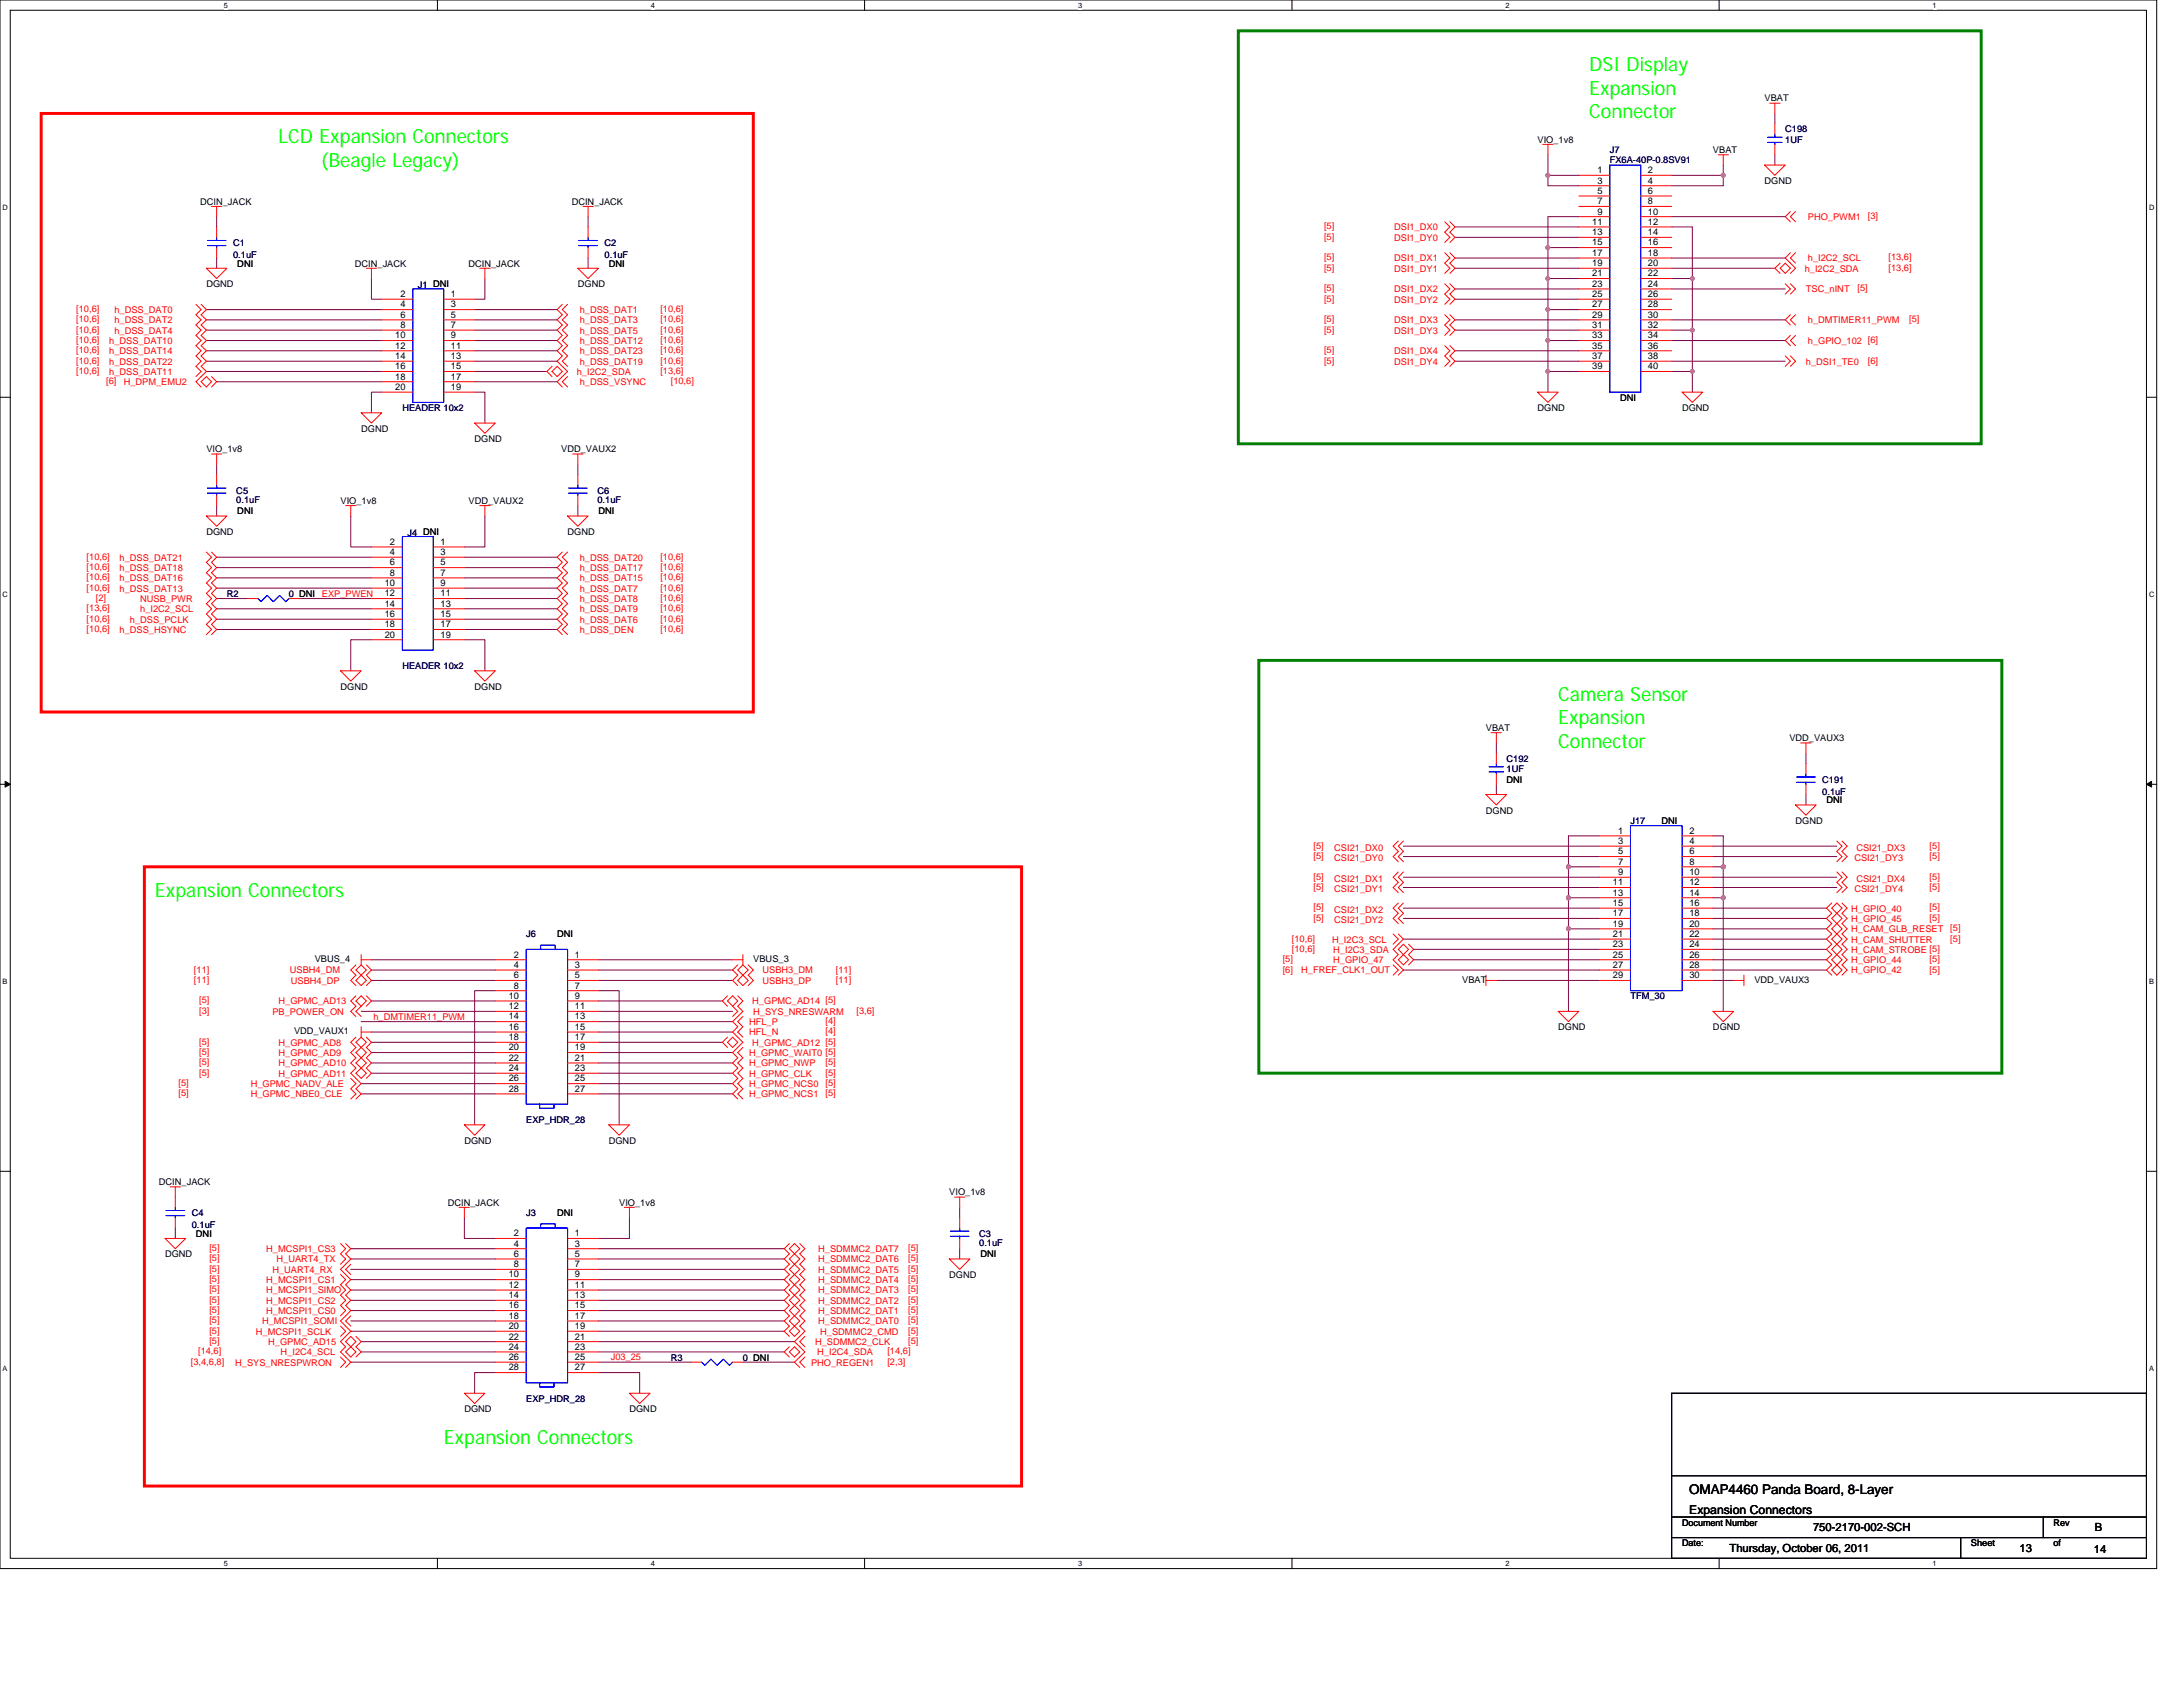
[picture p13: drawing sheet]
<svg xmlns="http://www.w3.org/2000/svg" width="279mm" height="216mm" viewBox="0 0 279 216" stroke-linecap="round" stroke-linejoin="round" font-family="sans-serif">
<defs><g id="words">
<g font-size="2.5" fill="#0f0">
<text x="203.4" y="9.1">DSI Display</text>
<text x="203.4" y="12.1">Expansion</text>
<text x="203.4" y="15.1">Connector</text>
<text x="35.6" y="18.3">LCD Expansion Connectors</text>
<text x="41.1" y="21.3">(Beagle Legacy)</text>
<text x="199.4" y="89.7">Camera Sensor</text>
<text x="199.4" y="92.7">Expansion</text>
<text x="199.4" y="95.7">Connector</text>
<text x="19.8" y="114.8">Expansion Connectors</text>
<text x="56.8" y="184.8">Expansion Connectors</text>
</g>
<text font-size="1.7" x="216.2" y="191.2">OMAP4460 Panda Board, 8-Layer</text>
<text font-size="1.6" x="216.2" y="193.7">Expansion Connectors</text>
<g font-size="1.4">
<text x="232.1" y="196">750-2170-002-SCH</text>
<text x="268.1" y="196">B</text>
<text x="221.4" y="198.6">Thursday, October 06, 2011</text>
<text x="258.5" y="198.6">13</text>
<text x="268" y="198.7">14</text>
</g>
<g font-size="1.2">
<text x="225.8" y="13">VBAT</text>
<text x="196.8" y="18.3">VIO_1v8</text>
<text x="204.4" y="22.2">1</text>
<text x="204.4" y="23.5">3</text>
<text x="210.9" y="22.2">2</text>
<text x="210.9" y="23.5">4</text>
<text x="219.2" y="19.6">VBAT</text>
<text x="225.8" y="23.5">DGND</text>
<text x="25.6" y="26.2">DCIN_JACK</text>
<text x="73.2" y="26.2">DCIN_JACK</text>
<text x="203.8" y="28.8">11</text>
<text x="204.4" y="24.8">5</text>
<text x="204.4" y="26.1">7</text>
<text x="204.4" y="27.5">9</text>
<text x="210.9" y="24.8">6</text>
<text x="210.9" y="26.1">8</text>
<text x="210.9" y="27.5">10</text>
<text x="210.9" y="28.8">12</text>
<text x="30.4" y="34.1">DNI</text>
<text x="45.4" y="34.1">DCIN_JACK</text>
<text x="60" y="34.1">DCIN_JACK</text>
<text x="77.9" y="34.1">DNI</text>
<text x="203.8" y="30.1">13</text>
<text x="203.8" y="31.4">15</text>
<text x="203.8" y="32.7">17</text>
<text x="203.8" y="34.1">19</text>
<text x="203.8" y="35.4">21</text>
<text x="210.9" y="30.1">14</text>
<text x="210.9" y="31.4">16</text>
<text x="210.9" y="32.7">18</text>
<text x="210.9" y="34.1">20</text>
<text x="210.9" y="35.4">22</text>
<text x="26.4" y="36.7">DGND</text>
<text x="51.2" y="38">2</text>
<text x="51.2" y="39.3">4</text>
<text x="51.2" y="40.7">6</text>
<text x="51.2" y="42">8</text>
<text x="57.7" y="38">1</text>
<text x="57.7" y="39.3">3</text>
<text x="57.7" y="40.7">5</text>
<text x="57.7" y="42">7</text>
<text x="74" y="36.7">DGND</text>
<text x="203.8" y="36.7">23</text>
<text x="203.8" y="38">25</text>
<text x="203.8" y="39.3">27</text>
<text x="203.8" y="40.7">29</text>
<text x="203.8" y="42">31</text>
<text x="210.9" y="36.7">24</text>
<text x="210.9" y="38">26</text>
<text x="210.9" y="39.3">28</text>
<text x="210.9" y="40.7">30</text>
<text x="210.9" y="42">32</text>
<text x="50.6" y="43.3">10</text>
<text x="50.6" y="44.6">12</text>
<text x="50.6" y="46">14</text>
<text x="50.6" y="47.3">16</text>
<text x="57.7" y="43.3">9</text>
<text x="57.7" y="44.6">11</text>
<text x="57.7" y="46">13</text>
<text x="57.7" y="47.3">15</text>
<text x="203.8" y="43.3">33</text>
<text x="203.8" y="44.6">35</text>
<text x="203.8" y="46">37</text>
<text x="203.8" y="47.3">39</text>
<text x="210.9" y="43.3">34</text>
<text x="210.9" y="44.6">36</text>
<text x="210.9" y="46">38</text>
<text x="210.9" y="47.3">40</text>
<text x="50.6" y="48.6">18</text>
<text x="50.6" y="49.9">20</text>
<text x="57.7" y="48.6">17</text>
<text x="57.7" y="49.9">19</text>
<text x="196.8" y="52.6">DGND</text>
<text x="207.3" y="51.3">DNI</text>
<text x="215.3" y="52.6">DGND</text>
<text x="26.4" y="57.9">VIO_1v8</text>
<text x="46.2" y="55.2">DGND</text>
<text x="60.7" y="56.6">DGND</text>
<text x="71.8" y="57.9">VDD_VAUX2</text>
<text x="30.4" y="65.8">DNI</text>
<text x="43.6" y="64.5">VIO_1v8</text>
<text x="60" y="64.5">VDD_VAUX2</text>
<text x="76.6" y="65.8">DNI</text>
<text x="26.4" y="68.5">DGND</text>
<text x="49.9" y="69.7">2</text>
<text x="49.9" y="71">4</text>
<text x="56.4" y="69.7">1</text>
<text x="56.4" y="71">3</text>
<text x="72.6" y="68.5">DGND</text>
<text x="49.3" y="75">10</text>
<text x="49.3" y="76.3">12</text>
<text x="49.3" y="77.6">14</text>
<text x="49.9" y="72.4">6</text>
<text x="49.9" y="73.7">8</text>
<text x="56.4" y="72.4">5</text>
<text x="56.4" y="73.7">7</text>
<text x="56.4" y="75">9</text>
<text x="56.4" y="76.3">11</text>
<text x="56.4" y="77.6">13</text>
<text x="49.3" y="79">16</text>
<text x="49.3" y="80.3">18</text>
<text x="49.3" y="81.6">20</text>
<text x="56.4" y="79">15</text>
<text x="56.4" y="80.3">17</text>
<text x="56.4" y="81.6">19</text>
<text x="43.6" y="88.3">DGND</text>
<text x="60.7" y="88.3">DGND</text>
<text x="190.2" y="93.6">VBAT</text>
<text x="229" y="94.9">VDD_VAUX3</text>
<text x="192.8" y="100.2">DNI</text>
<text x="190.2" y="104.1">DGND</text>
<text x="207.1" y="106.7">1</text>
<text x="212.6" y="105.4">DNI</text>
<text x="216.2" y="106.7">2</text>
<text x="229.8" y="105.4">DGND</text>
<text x="233.8" y="102.8">DNI</text>
<text x="206.4" y="113.3">11</text>
<text x="207.1" y="108">3</text>
<text x="207.1" y="109.3">5</text>
<text x="207.1" y="110.7">7</text>
<text x="207.1" y="112">9</text>
<text x="216.2" y="108">4</text>
<text x="216.2" y="109.3">6</text>
<text x="216.2" y="110.7">8</text>
<text x="216.2" y="112">10</text>
<text x="216.2" y="113.3">12</text>
<text x="71.3" y="120">DNI</text>
<text x="206.4" y="114.6">13</text>
<text x="206.4" y="116">15</text>
<text x="206.4" y="117.3">17</text>
<text x="206.4" y="118.6">19</text>
<text x="206.4" y="119.9">21</text>
<text x="216.2" y="114.6">14</text>
<text x="216.2" y="116">16</text>
<text x="216.2" y="117.3">18</text>
<text x="216.2" y="118.6">20</text>
<text x="216.2" y="119.9">22</text>
<text x="40.3" y="123.1">VBUS_4</text>
<text x="65.8" y="122.6">2</text>
<text x="65.8" y="123.9">4</text>
<text x="65.8" y="125.2">6</text>
<text x="73.6" y="122.6">1</text>
<text x="73.6" y="123.9">3</text>
<text x="73.6" y="125.2">5</text>
<text x="96.4" y="123.1">VBUS_3</text>
<text x="187.2" y="125.8">VBAT</text>
<text x="206.4" y="121.2">23</text>
<text x="206.4" y="122.6">25</text>
<text x="206.4" y="123.9">27</text>
<text x="206.4" y="125.2">29</text>
<text x="216.2" y="121.2">24</text>
<text x="216.2" y="122.6">26</text>
<text x="216.2" y="123.9">28</text>
<text x="216.2" y="125.2">30</text>
<text x="224.5" y="125.8">VDD_VAUX3</text>
<text x="65.1" y="127.8">10</text>
<text x="65.1" y="129.2">12</text>
<text x="65.1" y="130.5">14</text>
<text x="65.1" y="131.8">16</text>
<text x="65.8" y="126.5">8</text>
<text x="73.6" y="126.5">7</text>
<text x="73.6" y="127.8">9</text>
<text x="73.6" y="129.2">11</text>
<text x="73.6" y="130.5">13</text>
<text x="73.6" y="131.8">15</text>
<text x="199.4" y="131.8">DGND</text>
<text x="219.2" y="131.8">DGND</text>
<text x="37.6" y="132.4">VDD_VAUX1</text>
<text x="65.1" y="133.1">18</text>
<text x="65.1" y="134.4">20</text>
<text x="65.1" y="135.8">22</text>
<text x="65.1" y="137.1">24</text>
<text x="73.6" y="133.1">17</text>
<text x="73.6" y="134.4">19</text>
<text x="73.6" y="135.8">21</text>
<text x="73.6" y="137.1">23</text>
<text x="65.1" y="138.4">26</text>
<text x="65.1" y="139.7">28</text>
<text x="73.6" y="138.4">25</text>
<text x="73.6" y="139.7">27</text>
<text x="59.4" y="146.4">DGND</text>
<text x="77.9" y="146.4">DGND</text>
<text x="20.3" y="151.7">DCIN_JACK</text>
<text x="57.3" y="154.3">DCIN_JACK</text>
<text x="71.3" y="155.6">DNI</text>
<text x="79.2" y="154.3">VIO_1v8</text>
<text x="121.5" y="153">VIO_1v8</text>
<text x="21.1" y="160.9">DGND</text>
<text x="25.1" y="158.3">DNI</text>
<text x="65.8" y="158.2">2</text>
<text x="65.8" y="159.5">4</text>
<text x="65.8" y="160.8">6</text>
<text x="73.6" y="158.2">1</text>
<text x="73.6" y="159.5">3</text>
<text x="73.6" y="160.8">5</text>
<text x="125.5" y="160.9">DNI</text>
<text x="65.1" y="163.5">10</text>
<text x="65.1" y="164.8">12</text>
<text x="65.1" y="166.1">14</text>
<text x="65.1" y="167.4">16</text>
<text x="65.8" y="162.2">8</text>
<text x="73.6" y="162.2">7</text>
<text x="73.6" y="163.5">9</text>
<text x="73.6" y="164.8">11</text>
<text x="73.6" y="166.1">13</text>
<text x="73.6" y="167.4">15</text>
<text x="121.5" y="163.6">DGND</text>
<text x="65.1" y="168.8">18</text>
<text x="65.1" y="170.1">20</text>
<text x="65.1" y="171.4">22</text>
<text x="65.1" y="172.7">24</text>
<text x="73.6" y="168.8">17</text>
<text x="73.6" y="170.1">19</text>
<text x="73.6" y="171.4">21</text>
<text x="73.6" y="172.7">23</text>
<text x="65.1" y="174.1">26</text>
<text x="65.1" y="175.4">28</text>
<text x="73.6" y="174.1">25</text>
<text x="73.6" y="175.4">27</text>
<text x="59.4" y="180.7">DGND</text>
<text x="80.6" y="180.7">DGND</text>
<text x="215.3" y="197.9">Date:</text>
<text x="215.3" y="195.2">Document Number</text>
<text x="252.3" y="197.9">Sheet</text>
<text x="262.8" y="195.2">Rev</text>
<text x="262.8" y="197.9">of</text>
</g>
<g font-size="1.2" fill="#000080">
<text x="228.5" y="16.9">C198</text>
<text x="206" y="19.6">J7</text>
<text x="206" y="20.9">FX6A-40P-0.8SV91</text>
<text x="228.5" y="18.3">1UF</text>
<text x="29.8" y="31.5">C1</text>
<text x="29.8" y="33.1">0.1uF</text>
<text x="77.4" y="31.5">C2</text>
<text x="77.4" y="33.1">0.1uF</text>
<text x="53.5" y="36.9">J1 DNI</text>
<text x="51.5" y="52.6">HEADER 10x2</text>
<text x="30.2" y="63.2">C5</text>
<text x="30.2" y="64.4">0.1uF</text>
<text x="76.5" y="63.2">C6</text>
<text x="76.5" y="64.4">0.1uF</text>
<text x="52.2" y="68.6">J4 DNI</text>
<text x="29" y="76.4">R2</text>
<text x="37" y="76.4">0 DNI</text>
<text x="51.5" y="85.6">HEADER 10x2</text>
<text x="192.8" y="97.5">C192</text>
<text x="192.8" y="98.8">1UF</text>
<text x="233.2" y="100.2">C191</text>
<text x="233.2" y="101.7">0.1uF</text>
<text x="208.7" y="105.4">J17</text>
<text x="67.4" y="120">J6</text>
<text x="208.7" y="127.9">TFM_30</text>
<text x="67.4" y="143.7">EXP_HDR_28</text>
<text x="24.6" y="155.6">C4</text>
<text x="67.4" y="155.6">J3</text>
<text x="24.6" y="157.2">0.1uF</text>
<text x="125.3" y="158.3">C3</text>
<text x="125.3" y="159.4">0.1uF</text>
<text x="67.4" y="179.4">EXP_HDR_28</text>
<text x="85.9" y="174.1">R3</text>
<text x="95.1" y="174.1">0 DNI</text>
</g>
<g font-size="1.2" fill="#f00">
<text x="169.5" y="29.4">[5]</text>
<text x="178.4" y="29.5">DSI1_DX0</text>
<text x="231.4" y="28.2">PHO_PWM1</text>
<text x="239.1" y="28">[3]</text>
<text x="169.5" y="33.3">[5]</text>
<text x="169.5" y="34.6">[5]</text>
<text x="169.5" y="30.7">[5]</text>
<text x="178.4" y="33.4">DSI1_DX1</text>
<text x="178.4" y="34.8">DSI1_DY1</text>
<text x="178.4" y="30.8">DSI1_DY0</text>
<text x="231" y="34.8">h_I2C2_SDA</text>
<text x="231.4" y="33.4">h_I2C2_SCL</text>
<text x="241.7" y="33.3">[13,6]</text>
<text x="241.7" y="34.6">[13,6]</text>
<text x="9.8" y="39.9">[10,6]</text>
<text x="9.8" y="41.3">[10,6]</text>
<text x="14.6" y="40">h_DSS_DAT0</text>
<text x="14.6" y="41.4">h_DSS_DAT2</text>
<text x="74.2" y="41.4">h_DSS_DAT3</text>
<text x="74.2" y="40">h_DSS_DAT1</text>
<text x="84.5" y="41.3">[10,6]</text>
<text x="84.5" y="39.9">[10,6]</text>
<text x="169.5" y="41.3">[5]</text>
<text x="169.5" y="37.3">[5]</text>
<text x="169.5" y="38.6">[5]</text>
<text x="178.4" y="41.4">DSI1_DX3</text>
<text x="178.4" y="37.4">DSI1_DX2</text>
<text x="178.4" y="38.7">DSI1_DY2</text>
<text x="231.1" y="37.4">TSC_nINT</text>
<text x="231.4" y="41.4">h_DMTIMER11_PWM</text>
<text x="237.7" y="37.3">[5]</text>
<text x="244.3" y="41.3">[5]</text>
<text x="9.8" y="42.6">[10,6]</text>
<text x="9.8" y="45.2">[10,6]</text>
<text x="9.8" y="46.5">[10,6]</text>
<text x="9.8" y="47.9">[10,6]</text>
<text x="9.8" y="43.9">[10,6]</text>
<text x="14" y="45.3">h_DSS_DAT14</text>
<text x="14" y="46.7">h_DSS_DAT22</text>
<text x="14" y="48">h_DSS_DAT11</text>
<text x="14" y="44">h_DSS_DAT10</text>
<text x="14.6" y="42.7">h_DSS_DAT4</text>
<text x="73.8" y="48">h_I2C2_SDA</text>
<text x="74.2" y="42.7">h_DSS_DAT5</text>
<text x="74.2" y="44">h_DSS_DAT12</text>
<text x="74.2" y="46.7">h_DSS_DAT19</text>
<text x="74.2" y="45.3">h_DSS_DAT23</text>
<text x="84.5" y="42.6">[10,6]</text>
<text x="84.5" y="43.9">[10,6]</text>
<text x="84.5" y="46.5">[10,6]</text>
<text x="84.5" y="45.2">[10,6]</text>
<text x="84.5" y="47.9">[13,6]</text>
<text x="169.5" y="42.6">[5]</text>
<text x="169.5" y="45.2">[5]</text>
<text x="169.5" y="46.5">[5]</text>
<text x="178.4" y="42.7">DSI1_DY3</text>
<text x="178.4" y="45.3">DSI1_DX4</text>
<text x="178.4" y="46.7">DSI1_DY4</text>
<text x="231.1" y="46.7">h_DSI1_TE0</text>
<text x="231.4" y="44">h_GPIO_102 [6]</text>
<text x="239.1" y="46.5">[6]</text>
<text x="13.6" y="49.2">[6]</text>
<text x="15.8" y="49.3">H_DPM_EMU2</text>
<text x="74.2" y="49.3">h_DSS_VSYNC</text>
<text x="85.9" y="49.2">[10,6]</text>
<text x="11.1" y="71.6">[10,6]</text>
<text x="15.3" y="71.8">h_DSS_DAT21</text>
<text x="74.2" y="71.8">h_DSS_DAT20</text>
<text x="84.5" y="71.6">[10,6]</text>
<text x="11.1" y="74.3">[10,6]</text>
<text x="11.1" y="72.9">[10,6]</text>
<text x="11.1" y="75.6">[10,6]</text>
<text x="12.3" y="76.9">[2]</text>
<text x="15.3" y="74.4">h_DSS_DAT16</text>
<text x="15.3" y="73.1">h_DSS_DAT18</text>
<text x="15.3" y="75.7">h_DSS_DAT13</text>
<text x="17.9" y="77">NUSB_PWR</text>
<text x="41.2" y="76.3">EXP_PWEN</text>
<text x="74.2" y="75.7">h_DSS_DAT7</text>
<text x="74.2" y="77">h_DSS_DAT8</text>
<text x="74.2" y="74.4">h_DSS_DAT15</text>
<text x="74.2" y="73.1">h_DSS_DAT17</text>
<text x="84.5" y="75.6">[10,6]</text>
<text x="84.5" y="76.9">[10,6]</text>
<text x="84.5" y="74.3">[10,6]</text>
<text x="84.5" y="72.9">[10,6]</text>
<text x="11.1" y="80.9">[10,6]</text>
<text x="11.1" y="79.5">[10,6]</text>
<text x="11.1" y="78.2">[13,6]</text>
<text x="15.3" y="81">h_DSS_HSYNC</text>
<text x="16.6" y="79.7">h_DSS_PCLK</text>
<text x="17.9" y="78.4">h_I2C2_SCL</text>
<text x="74.2" y="78.4">h_DSS_DAT9</text>
<text x="74.2" y="81">h_DSS_DEN</text>
<text x="74.2" y="79.7">h_DSS_DAT6</text>
<text x="84.5" y="78.2">[10,6]</text>
<text x="84.5" y="80.9">[10,6]</text>
<text x="84.5" y="79.5">[10,6]</text>
<text x="168.1" y="108.6">[5]</text>
<text x="168.1" y="109.9">[5]</text>
<text x="168.1" y="112.6">[5]</text>
<text x="168.1" y="113.9">[5]</text>
<text x="170.8" y="108.9">CSI21_DX0</text>
<text x="170.8" y="110.2">CSI21_DY0</text>
<text x="170.8" y="112.8">CSI21_DX1</text>
<text x="237.3" y="110.2">CSI21_DY3</text>
<text x="237.6" y="112.8">CSI21_DX4</text>
<text x="237.6" y="108.9">CSI21_DX3</text>
<text x="247" y="112.6">[5]</text>
<text x="247" y="108.6">[5]</text>
<text x="247" y="113.9">[5]</text>
<text x="247" y="109.9">[5]</text>
<text x="168.1" y="116.5">[5]</text>
<text x="168.1" y="117.9">[5]</text>
<text x="170.8" y="114.2">CSI21_DY1</text>
<text x="170.8" y="116.8">CSI21_DX2</text>
<text x="170.8" y="118.1">CSI21_DY2</text>
<text x="236.9" y="116.7">H_GPIO_40</text>
<text x="236.9" y="118">H_GPIO_45</text>
<text x="236.9" y="119.3">H_CAM_GLB_RESET</text>
<text x="237.3" y="114.2">CSI21_DY4</text>
<text x="247" y="116.5">[5]</text>
<text x="247" y="117.9">[5]</text>
<text x="249.6" y="119.2">[5]</text>
<text x="24.8" y="125.8">[11]</text>
<text x="24.8" y="124.5">[11]</text>
<text x="37.1" y="124.6">USBH4_DM</text>
<text x="37.2" y="125.9">USBH4_DP</text>
<text x="97.6" y="125.9">USBH3_DP</text>
<text x="97.6" y="124.6">USBH3_DM</text>
<text x="107" y="125.8">[11]</text>
<text x="107" y="124.5">[11]</text>
<text x="164.2" y="123.1">[5]</text>
<text x="164.2" y="124.5">[6]</text>
<text x="165.4" y="120.5">[10,6]</text>
<text x="165.4" y="121.8">[10,6]</text>
<text x="166.5" y="124.6">H_FREF_CLK1_OUT</text>
<text x="170.5" y="120.6">H_I2C3_SCL</text>
<text x="170.6" y="121.9">H_I2C3_SDA</text>
<text x="170.6" y="123.3">H_GPIO_47</text>
<text x="236.9" y="120.6">H_CAM_SHUTTER</text>
<text x="236.9" y="121.9">H_CAM_STROBE [5]</text>
<text x="236.9" y="124.6">H_GPIO_42</text>
<text x="236.9" y="123.3">H_GPIO_44</text>
<text x="247" y="124.5">[5]</text>
<text x="247" y="123.1">[5]</text>
<text x="249.6" y="120.5">[5]</text>
<text x="25.5" y="129.7">[3]</text>
<text x="25.5" y="128.4">[5]</text>
<text x="34.9" y="129.9">PB_POWER_ON</text>
<text x="35.6" y="128.5">H_GPMC_AD13</text>
<text x="47.8" y="130.5">h_DMTIMER11_PWM</text>
<text x="95.9" y="131.2">HFL_P</text>
<text x="96.3" y="128.5">H_GPMC_AD14 [5]</text>
<text x="96.4" y="129.9">H_SYS_NRESWARM</text>
<text x="105.7" y="131.1">[4]</text>
<text x="109.6" y="129.7">[3,6]</text>
<text x="25.5" y="137.7">[5]</text>
<text x="25.5" y="133.7">[5]</text>
<text x="25.5" y="135">[5]</text>
<text x="25.5" y="136.3">[5]</text>
<text x="35.6" y="137.8">H_GPMC_AD11</text>
<text x="35.6" y="133.8">H_GPMC_AD8</text>
<text x="35.6" y="135.1">H_GPMC_AD9</text>
<text x="35.6" y="136.5">H_GPMC_AD10</text>
<text x="95.9" y="132.5">HFL_N</text>
<text x="95.9" y="135.1">H_GPMC_WAIT0 [5]</text>
<text x="95.9" y="136.5">H_GPMC_NWP</text>
<text x="95.9" y="137.8">H_GPMC_CLK</text>
<text x="96.3" y="133.8">H_GPMC_AD12 [5]</text>
<text x="105.7" y="132.4">[4]</text>
<text x="105.7" y="136.3">[5]</text>
<text x="105.7" y="137.7">[5]</text>
<text x="22.8" y="139">[5]</text>
<text x="22.8" y="140.3">[5]</text>
<text x="32.1" y="139.1">H_GPMC_NADV_ALE</text>
<text x="32.1" y="140.4">H_GPMC_NBE0_CLE</text>
<text x="95.9" y="139.1">H_GPMC_NCS0</text>
<text x="95.9" y="140.4">H_GPMC_NCS1</text>
<text x="105.7" y="139">[5]</text>
<text x="105.7" y="140.3">[5]</text>
<text x="26.8" y="160.1">[5]</text>
<text x="26.8" y="161.4">[5]</text>
<text x="34.1" y="160.3">H_MCSPI1_CS3</text>
<text x="35.4" y="161.6">H_UART4_TX</text>
<text x="104.7" y="160.3">H_SDMMC2_DAT7</text>
<text x="104.7" y="161.6">H_SDMMC2_DAT6</text>
<text x="116.2" y="160.1">[5]</text>
<text x="116.2" y="161.4">[5]</text>
<text x="26.8" y="164.1">[5]</text>
<text x="26.8" y="165.4">[5]</text>
<text x="26.8" y="166.7">[5]</text>
<text x="26.8" y="162.8">[5]</text>
<text x="34.1" y="164.2">H_MCSPI1_CS1</text>
<text x="34.1" y="165.5">H_MCSPI1_SIMO</text>
<text x="34.1" y="166.9">H_MCSPI1_CS2</text>
<text x="34.9" y="162.9">H_UART4_RX</text>
<text x="104.7" y="164.2">H_SDMMC2_DAT4</text>
<text x="104.7" y="162.9">H_SDMMC2_DAT5</text>
<text x="104.7" y="166.9">H_SDMMC2_DAT2</text>
<text x="104.7" y="165.5">H_SDMMC2_DAT3</text>
<text x="116.2" y="164.1">[5]</text>
<text x="116.2" y="162.8">[5]</text>
<text x="116.2" y="166.7">[5]</text>
<text x="116.2" y="165.4">[5]</text>
<text x="25.4" y="173.3">[14,6]</text>
<text x="26.8" y="168">[5]</text>
<text x="26.8" y="170.7">[5]</text>
<text x="26.8" y="169.4">[5]</text>
<text x="26.8" y="172">[5]</text>
<text x="32.7" y="170.8">H_MCSPI1_SCLK</text>
<text x="33.5" y="169.5">H_MCSPI1_SOMI</text>
<text x="34.1" y="168.2">H_MCSPI1_CS0</text>
<text x="34.3" y="172.1">H_GPMC_AD15</text>
<text x="35.9" y="173.5">H_I2C4_SCL</text>
<text x="104.3" y="172.1">H_SDMMC2_CLK</text>
<text x="104.6" y="173.5">H_I2C4_SDA</text>
<text x="104.7" y="169.5">H_SDMMC2_DAT0</text>
<text x="104.7" y="168.2">H_SDMMC2_DAT1</text>
<text x="105" y="170.8">H_SDMMC2_CMD</text>
<text x="113.6" y="173.3">[14,6]</text>
<text x="116.2" y="170.7">[5]</text>
<text x="116.2" y="169.4">[5]</text>
<text x="116.2" y="168">[5]</text>
<text x="116.2" y="172">[5]</text>
<text x="24.4" y="174.6">[3,4,6,8]</text>
<text x="30.1" y="174.8">H_SYS_NRESPWRON</text>
<text x="78.2" y="174.1">J03_25</text>
<text x="103.8" y="174.8">PHO_REGEN1</text>
<text x="113.6" y="174.6">[2,3]</text>
</g>
<g font-size=".9">
<text x="28.6" y="1">5</text>
<text x="83.3" y="1">4</text>
<text x="138" y="1">3</text>
<text x="192.7" y="1">2</text>
<text x="247.4" y="1">1</text>
<text x=".3" y="26.9">D</text>
<text x="275.1" y="26.9">D</text>
<text x=".3" y="76.5">C</text>
<text x="275.1" y="76.5">C</text>
<text x=".3" y="126">B</text>
<text x="275.1" y="126">B</text>
<text x=".3" y="175.5">A</text>
<text x="275.1" y="175.5">A</text>
<text x="28.6" y="200.4">5</text>
<text x="83.3" y="200.4">4</text>
<text x="138" y="200.4">3</text>
<text x="192.7" y="200.4">2</text>
<text x="247.4" y="200.4">1</text>
</g>
</g></defs>
<path d="M0 0h276v200.7h-276zM1.3 1.3h273.4v198.1h-273.4z" fill="none" stroke="#000" stroke-width=".13"/>
<g fill="#fff">
<path d="M28.6 .1h.5v1.1h-.5z"/>
<path d="M28.6 199.6h.5v1h-.5z"/>
</g>
<path d="M56 0v1.3M56 199.4v1.3" fill="none" stroke="#000" stroke-width=".13"/>
<g fill="#fff">
<path d="M83.3 .1h.5v1.1h-.5z"/>
<path d="M83.3 199.6h.5v1h-.5z"/>
</g>
<path d="M110.7 0v1.3M110.7 199.4v1.3" fill="none" stroke="#000" stroke-width=".13"/>
<g fill="#fff">
<path d="M138 .1h.5v1.1h-.5z"/>
<path d="M138 199.6h.5v1h-.5z"/>
</g>
<path d="M165.4 0v1.3M165.4 199.4v1.3" fill="none" stroke="#000" stroke-width=".13"/>
<g fill="#fff">
<path d="M192.7 .1h.5v1.1h-.5z"/>
<path d="M192.7 199.6h.5v1h-.5z"/>
</g>
<path d="M220 0v1.3M220 199.4v1.3" fill="none" stroke="#000" stroke-width=".13"/>
<g fill="#fff">
<path d="M247.4 .1h.5v1.1h-.5z"/>
<path d="M247.4 199.6h.5v1h-.5z"/>
<path d="M.3 26.1h.7v1h-.7z"/>
<path d="M275.1 26.1h.6v1h-.6z"/>
<path d="M.3 75.6h.7v1.1h-.7z"/>
<path d="M275.1 75.6h.6v1.1h-.6z"/>
</g>
<path d="M0 50.8h1.3M274.7 50.8h1.3" fill="none" stroke="#000" stroke-width=".13"/>
<g fill="#fff">
<path d="M.3 125.1h.7v1.1h-.7z"/>
<path d="M275.1 125.1h.6v1.1h-.6z"/>
</g>
<path d="M0 100.4h1.3M274.7 100.4h1.3" fill="none" stroke="#000" stroke-width=".13"/>
<path d="M.7 100l.6 .4-.6 .3zM274.7 100.4l.7-.4v.7z" fill="#000" stroke="#000" stroke-width=".13"/>
<g fill="#fff">
<path d="M.3 174.7h.7v1h-.7z"/>
<path d="M275.1 174.7h.6v1h-.6z"/>
</g>
<path d="M0 149.9h1.3M274.7 149.9h1.3M214 178.3h60.7v21.1h-60.7zM214 188.9h60.7M214 194.1h60.7M214 196.8h60.7M251 196.8v2.6M261.5 194.1v2.7" fill="none" stroke="#000" stroke-width=".13"/>
<path d="M5.3 14.5h91.1v76.6h-91.1zM18.5 110.9h112.2v79.3h-112.2z" fill="none" stroke="#f00" stroke-width=".38"/>
<path d="M158.5 4h95.1v52.8h-95.1zM161.1 84.5h95.1v52.9h-95.1z" fill="none" stroke="#008000" stroke-width=".38"/>
<g fill="none" stroke="#800040" stroke-width=".13">
<path d="M198.1 19.8v2.6M227.2 19.8v1.3M227.2 14.5v1.3M26.4 39.6h22.5M27.7 27.7v1.3M27.7 33v1.3M47.5 35.6v2.7h1.4M60.7 39.6h10.6M62.1 35.6v2.7h-1.4M75.3 27.7v1.3M75.3 33v1.3M186.2 37h15.9"/>
<path d="M186.2 38.3h15.9M186.2 33h15.9M186.2 34.3h15.9M186.2 29h15.9M186.2 30.4h15.9M198.1 22.4h4M198.1 22.4v1.4h4M198.1 39.6v4h4M198.1 31.7v3.9h4M198.1 35.6v4h4M202.1 27.7h-4v4h4M214 29h2.6v6.6"/>
<path d="M214 35.6h2.6M214 34.3h13.2M214 33h14.5M214 37h14.5M214 27.7h14.5M214 22.4h6.6M216.6 35.6v6.6M220.6 22.4v1.4h-6.6M220.6 21.1v1.3M26.4 43.6h22.5M26.4 47.5h22.5M26.4 44.9h22.5"/>
<path d="M26.4 40.9h22.5M26.4 46.2h22.5M26.4 42.2h22.5M27.7 59.4v1.3M27.7 48.9h21.2M48.9 50.2h-1.4v2.6M60.7 50.2h1.4v3.9M60.7 43.6h10.6M60.7 46.2h10.6M60.7 44.9h10.6M60.7 40.9h10.6M60.7 42.2h10.6"/>
<path d="M60.7 48.9h10.6M60.7 47.5h9.3M74 59.4v1.3M186.2 40.9h15.9M186.2 42.2h15.9M186.2 44.9h15.9M186.2 46.2h15.9M198.1 47.5v2.7M198.1 43.6v3.9h4M214 42.2h2.6M214 47.5h2.6M214 46.2h14.5"/>
<path d="M214 40.9h14.5M214 43.6h14.5M216.6 47.5v2.7M216.6 42.2v5.3M27.7 64.7v1.3M27.7 76.6h4M27.7 75.3h19.8M27.7 74h19.8M27.7 72.6h19.8M27.7 71.3h19.8M27.7 79.2h19.8M27.7 77.9h19.8"/>
<path d="M38.3 76.6h9.2M44.9 66v4h2.6M59.4 74h11.9M59.4 72.6h11.9M59.4 71.3h11.9M59.4 79.2h11.9M59.4 75.3h11.9M59.4 76.6h11.9M59.4 77.9h11.9M62.1 66v4h-2.7M74 64.7v1.3M27.7 80.6h19.8"/>
<path d="M47.5 81.9h-2.6v4M59.4 81.9h2.7v4M59.4 80.6h11.9M191.5 95.1v1.3M231.1 96.4v1.3M179.6 108.3h25.1M179.6 112.3h25.1M179.6 116.2h25.1M179.6 109.6h25.1M179.6 113.6h25.1M179.6 117.5h25.1M191.5 100.4v1.3"/>
<path d="M200.7 114.9h4M200.7 114.9v4M200.7 110.9v4M200.7 118.9v10.5M200.7 118.9h4M200.7 110.9h4M204.7 107h-4v3.9M219.2 108.3h15.9M219.2 112.3h15.9M219.2 109.6h15.9M219.2 113.6h15.9M219.2 114.9h1.4"/>
<path d="M219.2 110.9h1.4M219.2 107h1.4v3.9M219.2 118.9h14.6M219.2 116.2h14.6M219.2 117.5h14.6M220.6 114.9v14.5M220.6 110.9v4M231.1 101.7v1.3M46.2 129.4h17.2M46.2 130.7h17.2M46.2 138.7h17.2M46.2 140h17.2"/>
<path d="M47.5 122.8h15.9M47.5 124.1h15.9M47.5 125.5h15.9M47.5 132.1h15.9M47.5 128.1h15.9M47.5 136h15.9M47.5 137.4h15.9M47.5 133.4h15.9M47.5 134.7h15.9M63.4 126.8h-2.7v17.2M76.6 122.8h17.2M76.6 132.1h17.2"/>
<path d="M76.6 130.7h17.2M76.6 124.1h17.2M76.6 125.5h17.2M76.6 126.8h2.6v17.2M76.6 133.4h15.9M76.6 128.1h15.9M76.6 129.4h17.2M76.6 137.4h17.2M76.6 138.7h17.2M76.6 140h17.2M76.6 136h17.2M76.6 134.7h17.2"/>
<path d="M179.6 124.1h25.1M179.6 120.2h25.1M180.9 122.8h23.8M180.9 121.5h23.8M191.5 125.5h13.2M219.2 125.5h2.7M219.2 120.2h14.6M219.2 121.5h14.6M219.2 124.1h14.6M219.2 122.8h14.6M22.4 157.2v1.3M44.9 159.8h18.5"/>
<path d="M59.4 155.9v2.6h4M76.6 159.8h23.8M80.6 155.9v2.6h-4M122.8 154.5v1.4M122.8 159.8v1.3M44.9 167.7h18.5M44.9 163.8h18.5M44.9 166.4h18.5M44.9 170.4h18.5M44.9 165.1h18.5M44.9 169.1h18.5M44.9 174.3h18.5"/>
<path d="M44.9 162.5h18.5M44.9 161.1h18.5M46.2 171.7h17.2M46.2 173h17.2M63.4 175.7h-2.7v2.6M76.6 175.7h5.3v2.6M76.6 174.3h11.9M76.6 173h23.8M76.6 171.7h25.1M76.6 170.4h23.8M76.6 169.1h23.8M76.6 167.7h23.8"/>
<path d="M76.6 166.4h23.8M76.6 165.1h23.8M76.6 163.8h23.8M76.6 162.5h23.8M76.6 161.1h23.8M95.1 174.3h6.6"/>
</g>
<g fill="#f0f" stroke="#f0f" stroke-width=".13">
<path d="M197.9 47.4l.2-.1 .2 .1 .1 .1-.1 .2-.2 .1-.2-.1-.1-.2z" fill-rule="evenodd"/>
<path d="M216.4 47.4l.2-.1 .2 .1 .1 .1-.1 .2-.2 .1-.2-.1-.1-.2z" fill-rule="evenodd"/>
<path d="M197.9 47.4l.2-.1 .2 .1 .1 .1-.1 .2-.2 .1-.2-.1-.1-.2z" fill-rule="evenodd"/>
<path d="M216.4 47.4l.2-.1 .2 .1 .1 .1-.1 .2-.2 .1-.2-.1-.1-.2z" fill-rule="evenodd"/>
<circle cx="200.7" cy="114.9" r=".25"/>
<circle cx="200.7" cy="118.8" r=".25"/>
<circle cx="200.7" cy="110.9" r=".25"/>
<circle cx="220.6" cy="114.9" r=".25"/>
<circle cx="220.6" cy="110.9" r=".25"/>
<circle cx="198.1" cy="43.6" r=".25"/>
<circle cx="198.1" cy="39.6" r=".25"/>
<circle cx="198.1" cy="31.7" r=".25"/>
<circle cx="198.1" cy="35.6" r=".25"/>
<circle cx="220.6" cy="22.4" r=".25"/>
<circle cx="216.6" cy="35.6" r=".25"/>
<circle cx="216.6" cy="42.2" r=".25"/>
<circle cx="198.1" cy="22.4" r=".25"/>
</g>
<g fill="none" stroke="#f00" stroke-width=".13">
<path d="M197.4 18.5h1.4M198.1 18.5v1.3M219.9 19.8h1.3M220.6 19.8v1.3M226.5 13.2h1.3M227.2 13.2v1.3M227.2 15.8v1.4M227.2 18.5v1.3M25.1 38.9l.6 .7-.6 .7 .6 .6-.6 .7 .6 .6-.6 .7 .6 .7-.6 .6 .6 .7-.6 .7 .6 .6-.6 .7 .6 .6-.6 .7M25.7 38.9l.7 .7-.7 .7 .7 .6-.7 .7 .7 .6-.7 .7 .7 .7-.7 .6 .7 .7-.7 .7 .7 .6-.7 .7 .7 .6-1.3 1.4 .6 .6M26.4 34.3h2.6l-1.3 1.3zM27.1 26.4h1.3"/>
<path d="M27.7 26.4v1.3M27.7 31.7v1.3M27.7 29v1.4M46.9 34.3h1.3M47.5 34.3v1.3M48.9 38.3h3.9M48.9 39.6h3.9M56.8 38.3h3.9M56.8 39.6h3.9M61.4 34.3h1.3M62.1 34.3v1.3M72 38.9l-.7 .7 .7 .7-.7 .6 .7 .7-.7 .6 .7 .7-.7 .7 .7 .6-.7 .7 .7 .7-.7 .6 1.3 1.3-1.3 1.4 .7 .6"/>
<path d="M72.6 38.9l-.6 .7 .6 .7-.6 .6 .6 .7-.6 .6 .6 .7-.6 .7 .6 .6-.6 .7 .6 .7-.6 .6 .6 .7M74 34.3h2.6l-1.3 1.3zM74.6 26.4h1.3M75.3 26.4v1.3M75.3 31.7v1.3M75.3 29v1.4M184.9 36.3l.7 .7-.7 .6 .7 .7-.7 .6M184.9 32.3l.7 .7-.7 .7 .7 .6-.7 .7M184.9 28.4l.7 .6-.7 .7 .7 .7-.7 .6M185.6 36.3l.6 .7-.6 .6 .6 .7-.6 .6M185.6 32.3l.6 .7-.6 .7 .6 .6-.6 .7M185.6 28.4l.6 .6-.6 .7 .6 .7-.6 .6"/>
<path d="M202.1 22.4h3.9M202.1 23.8h3.9M202.1 25.1h3.9M202.1 26.4h3.9M202.1 27.7h3.9M202.1 29h3.9M202.1 30.4h3.9M202.1 31.7h3.9M202.1 33h3.9M202.1 34.3h3.9M202.1 35.6h3.9M202.1 37h3.9"/>
<path d="M202.1 38.3h3.9M202.1 39.6h3.9M210 22.4h4M210 23.8h4M210 25.1h4M210 26.4h4M210 27.7h4M210 29h4M210 30.4h4M210 31.7h4M210 33h4M210 34.3h4"/>
<path d="M210 35.6h4M210 37h4M210 38.3h4M210 39.6h4M225.8 21.1h2.7l-1.3 1.3zM227.8 34.3l.7-.6 .7 .6-.7 .7zM227.8 33.7l-.6 .6 .6 .7M228.5 36.3l.7 .7-.7 .6M229.2 36.3l.6 .7-.6 .6M229.2 32.3l-.7 .7 1.3 1.3-.6 .7M229.2 27.1l-.7 .6 .7 .7M229.8 32.3l-.6 .7 .6 .7"/>
<path d="M229.8 27.1l-.6 .6 .6 .7M25.7 48.9l.7-.7 .7 .7-.7 .6zM27.1 58.1h1.3M27.1 48.2l.6 .7-.6 .6M27.7 58.1v1.3M46.2 52.8h2.7l-1.4 1.3zM48.9 40.9h3.9M48.9 42.2h3.9M48.9 43.6h3.9M48.9 44.9h3.9M48.9 46.2h3.9M48.9 47.5h3.9"/>
<path d="M48.9 48.9h3.9M48.9 50.2h3.9M56.8 40.9h3.9M56.8 42.2h3.9M56.8 43.6h3.9M56.8 44.9h3.9M56.8 46.2h3.9M56.8 47.5h3.9M56.8 48.9h3.9M56.8 50.2h3.9M60.7 54.1h2.7l-1.3 1.4zM70.7 46.9l-.7 .6 .7 .7"/>
<path d="M70.7 47.5l.6-.6 .7 .6-.7 .7zM72.6 48.2l-.6 .7 .6 .6M73.3 58.1h1.3M74 58.1v1.3M184.9 40.3l.7 .6-.7 .7 .7 .6-.7 .7M184.9 44.2l.7 .7-.7 .7 .7 .6-.7 .7M185.6 40.3l.6 .6-.6 .7 .6 .6-.6 .7M185.6 44.2l.6 .7-.6 .7 .6 .6-.6 .7M196.8 50.2h2.6l-1.3 1.3zM202.1 40.9h3.9M202.1 42.2h3.9M202.1 43.6h3.9"/>
<path d="M202.1 44.9h3.9M202.1 46.2h3.9M202.1 47.5h3.9M210 40.9h4M210 42.2h4M210 43.6h4M210 44.9h4M210 46.2h4M210 47.5h4M215.3 50.2h2.6l-1.3 1.3zM228.5 45.6l.7 .6-.7 .7M229.2 45.6l.6 .6-.6 .7"/>
<path d="M229.2 40.3l-.7 .6 .7 .7M229.2 42.9l-.7 .7 .7 .6M229.8 40.3l-.6 .6 .6 .7M229.8 42.9l-.6 .7 .6 .6M26.4 66h2.6l-1.3 1.4zM26.4 70.7l.7 .6-.7 .7 .7 .6-.7 .7 .7 .7-.7 .6 .7 .7-.7 .6 .7 .7-.7 .7 .7 .6-.7 .7 .7 .6-.7 .7 .7 .7-.7 .6M27.1 70.7l.6 .6-.6 .7 .6 .6-.6 .7 .6 .7-.6 .6 .6 .7-.6 .6 .6 .7-.6 .7 .6 .6-.6 .7 .6 .6-.6 .7 .6 .7-.6 .6M27.7 63.4v1.3M27.7 60.7v1.4M31.7 76.6h1.3M37 76.6h1.3M44.2 64.7h1.4"/>
<path d="M44.9 64.7v1.3M47.5 70h4M47.5 71.3h4M47.5 72.6h4M47.5 74h4M47.5 75.3h4M47.5 76.6h4M47.5 77.9h4M47.5 79.2h4M55.5 70h3.9M55.5 71.3h3.9M55.5 72.6h3.9"/>
<path d="M55.5 74h3.9M55.5 75.3h3.9M55.5 76.6h3.9M55.5 77.9h3.9M55.5 79.2h3.9M61.4 64.7h1.3M62.1 64.7v1.3M72 70.7l-.7 .6 .7 .7-.7 .6 .7 .7-.7 .7 .7 .6-.7 .7 .7 .6-.7 .7 .7 .7-.7 .6 .7 .7-.7 .6 .7 .7-.7 .7 .7 .6M72.6 66h2.7l-1.3 1.4zM72.6 70.7l-.6 .6 .6 .7-.6 .6 .6 .7-.6 .7 .6 .6-.6 .7 .6 .6-.6 .7 .6 .7-.6 .6 .6 .7-.6 .6 .6 .7-.6 .7 .6 .6M74 63.4v1.3M74 60.7v1.4"/>
<path d="M43.6 85.9h2.6l-1.3 1.3zM47.5 80.6h4M47.5 81.9h4M55.5 80.6h3.9M55.5 81.9h3.9M60.7 85.9h2.7l-1.3 1.3zM190.8 93.8h1.4M191.5 93.8v1.3M191.5 96.4v1.3M191.5 99.1v1.3M230.5 95.1h1.3M231.1 95.1v1.3"/>
<path d="M231.1 97.7v1.4M178.3 119.5l.7 .7-.7 .6M179 107.6l-.7 .7 .7 .7-.7 .6 .7 .7M179 111.6l-.7 .7 .7 .6-.7 .7 .7 .6M179 115.6l-.7 .6 .7 .7-.7 .6 .7 .7M179 119.5l.6 .7-1.3 1.3 .7 .7-.7 .6 1.3 1.3-.6 .7M179.6 107.6l-.6 .7 .6 .7-.6 .6 .6 .7M179.6 111.6l-.6 .7 .6 .6-.6 .7 .6 .6M179.6 115.6l-.6 .6 .6 .7-.6 .6 .6 .7M190.2 101.7h2.6l-1.3 1.3zM204.7 107h4M204.7 108.3h4"/>
<path d="M204.7 109.6h4M204.7 110.9h4M204.7 112.3h4M204.7 113.6h4M204.7 114.9h4M204.7 116.2h4M204.7 117.5h4M204.7 118.9h4M215.3 107h3.9M215.3 108.3h3.9M215.3 109.6h3.9M215.3 110.9h3.9"/>
<path d="M215.3 112.3h3.9M215.3 113.6h3.9M215.3 114.9h3.9M215.3 116.2h3.9M215.3 117.5h3.9M215.3 118.9h3.9M229.8 103h2.7l-1.4 1.3zM231.1 100.4v1.3M234.4 116.2l.7-.6 .7 .6-.7 .7zM234.4 115.6l-.6 .6 .6 .7-.6 .6 .6 .7-.6 .7 .6 .6-.6 .7 .6 .6-.6 .7 .6 .7-.6 .6 .6 .7-.6 .6 .6 .7M235.1 116.9l-.7 .6 .7 .7M235.1 118.2l-.7 .7 .7 .6"/>
<path d="M235.1 119.5l-.7 .7 .7 .6M235.1 111.6l.7 .7-.7 .6 .7 .7-.7 .6M235.1 107.6l.7 .7-.7 .7 .7 .6-.7 .7M235.1 116.9l.7 .6-.7 .7M235.1 118.2l.7 .7-.7 .6M235.1 119.5l.7 .7-.7 .6M235.8 111.6l.6 .7-.6 .6 .6 .7-.6 .6M235.8 107.6l.6 .7-.6 .7 .6 .6-.6 .7M235.8 115.6l.6 .6-.6 .7 .6 .6-.6 .7 .6 .7-.6 .6 .6 .7-.6 .6 .6 .7-.6 .7 .6 .6-.6 .7 .6 .6-.6 .7M44.9 138l.7 .7-.7 .6 .7 .7-.7 .7M45.6 123.5l-.7 .6 .7 .7-.7 .7 .7 .6M45.6 132.7l-.7 .7 .7 .6-.7 .7 .7 .7-.7 .6 .7 .7-.7 .7 1.3 1.3-.6 .6 .6 .7-.6 .7"/>
<path d="M45.6 127.4l-.7 .7 .7 .7-.7 .6 .7 .7M45.6 137.4l.6-.7 .7 .7-.7 .6zM45.6 128.1l.6-.7 .7 .7-.7 .7zM46.2 122.8h1.3M46.2 122.2v1.3M46.2 132.1h1.3M46.2 131.4v1.3M46.2 124.8l.7 .7-.7 .6-.6-.6zM46.2 123.5l.7 .6-.7 .7M46.2 132.7l.7 .7-.7 .6M46.2 134l.7 .7-.7 .7M46.2 135.4l.7 .6-.7 .7"/>
<path d="M46.2 123.5l-.6 .6 .6 .7M46.2 128.8l-.6 .6 .6 .7M46.2 132.7l-.6 .7 .6 .6M46.2 134l-.6 .7 .6 .7M46.2 135.4l-.6 .6 .6 .7M46.9 123.5l.6 .6-.6 .7 .6 .7-.6 .6M46.9 132.7l.6 .7-.6 .6 .6 .7-.6 .7 .6 .6-.6 .7 .6 .7-.6 .6M46.9 127.4l.6 .7-.6 .7M63.4 122.8h4M63.4 124.1h4M63.4 125.5h4M63.4 126.8h4"/>
<path d="M63.4 128.1h4M63.4 129.4h4M63.4 130.7h4M63.4 132.1h4M63.4 133.4h4M63.4 134.7h4M63.4 136h4M63.4 137.4h4M63.4 138.7h4M63.4 140h4M72.6 122.8h4M72.6 124.1h4"/>
<path d="M72.6 125.5h4M72.6 126.8h4M72.6 128.1h4M72.6 129.4h4M72.6 130.7h4M72.6 132.1h4M72.6 133.4h4M72.6 134.7h4M72.6 136h4M72.6 137.4h4M72.6 138.7h4M72.6 140h4"/>
<path d="M93.1 133.4l.7-.7 .6 .7-.6 .6zM93.1 128.1l.7-.7 .6 .7-.6 .7zM93.1 132.7l-.6 .7 .6 .6M93.1 127.4l-.6 .7 .6 .7M93.8 122.8h1.3M93.8 128.8l.6 .6-.6 .7M94.4 127.4l.7 .7-.7 .7 .7 .6-1.3 1.3 .6 .7-.6 .7 1.3 1.3-1.3 1.3 .6 .7-.6 .6 .6 .7-.6 .7 .6 .6-.6 .7 .6 .6-.6 .7 .6 .7M94.4 123.5l-.6 .6 .6 .7-.6 .7 .6 .6M95.1 124.8l.7 .7-.7 .6-.7-.6zM95.1 123.5l-.7 .6 .7 .7M95.1 134l-.7 .7 .7 .7-.7 .6 .7 .7-.7 .7 .7 .6-.7 .7 .7 .6-.7 .7 .7 .7M95.1 130.1l-.7 .6 .7 .7-.7 .7 .7 .6"/>
<path d="M95.1 122.2v1.3M95.1 123.5l.7 .6-.7 .7M95.8 123.5l.6 .6-.6 .7 .6 .7-.6 .6M178.3 123.5l.7 .6-.7 .7M179 121.5l.6-.7 .7 .7-.7 .7zM179 122.8l.6-.6 .7 .6-.7 .7zM180.3 120.8l.6 .7-.6 .7 .6 .6-.6 .7M190.2 125.5h1.3M190.2 124.8v1.3M199.4 129.4h2.7l-1.4 1.3zM204.7 120.2h4M204.7 121.5h4"/>
<path d="M204.7 122.8h4M204.7 124.1h4M204.7 125.5h4M215.3 120.2h3.9M215.3 121.5h3.9M215.3 122.8h3.9M215.3 124.1h3.9M215.3 125.5h3.9M219.2 129.4h2.7l-1.3 1.3zM221.9 125.5h1.3M223.2 124.8v1.3M234.4 124.1l.7-.6 .7 .6-.7 .7z"/>
<path d="M235.1 120.8l-.7 .7 .7 .7M235.1 122.2l-.7 .6 .7 .7M235.1 120.8l.7 .7-.7 .7M235.1 122.2l.7 .6-.7 .7M21.1 158.5h2.7l-1.4 1.3zM21.8 151.9h1.3M22.4 151.9v2.6M22.4 155.9v1.3M43.6 159.2l.6 .6-.6 .7 .6 .6-.6 .7M44.2 159.2l.7 .6-.7 .7 .7 .6-1.3 1.4 1.3 1.3-.7 .6 .7 .7-.7 .7 .7 .6-.7 .7 .7 .6-1.3 1.4 1.3 1.3-1.3 1.3 .6 .7-.6 .6 1.3 1.3-.7 .7M58.8 154.5h1.3M59.4 144h2.7l-1.4 1.3z"/>
<path d="M59.4 154.5v1.4M63.4 158.5h4M63.4 159.8h4M72.6 158.5h4M72.6 159.8h4M77.9 144h2.7l-1.4 1.3zM79.9 154.5h1.3M80.6 154.5v1.4M101 159.8l.7-.6 .7 .6-.7 .7zM101 159.2l-.6 .6 .6 .7-.6 .6 .6 .7-.6 .7 .6 .6-.6 .7 .6 .6-.6 .7 .6 .7-.6 .6 .6 .7-.6 .6 .6 .7-.6 .7 .6 .6-.6 .7 .6 .6M102.4 159.2l.6 .6-.6 .7 .6 .6-.6 .7 .6 .7-.6 .6 .6 .7-.6 .6 .6 .7-.6 .7 .6 .6-.6 .7 .6 .6-.6 .7 .6 .7-.6 .6 .6 .7-1.3 1.3 1.3 1.3-1.3 1.3 .7 .7M122.2 153.2h1.3"/>
<path d="M122.8 153.2v1.3M122.8 158.5v1.3M122.8 155.9v1.3M43.6 173.7l.6 .6-.6 .7M43.6 163.1l.6 .7-.6 .6 .6 .7-.6 .7 .6 .6-.6 .7 .6 .6-.6 .7M43.6 169.7l.6 .7-.6 .6M44.2 173l.7-.6 .7 .6-.7 .7zM44.9 171l.7 .7-.7 .7-.7-.7zM44.9 161.8l-.7 .7 .7 .6M44.9 168.4l-.7 .7 .7 .6M45.6 171l.6 .7-.6 .7 .6 .6-.6 .7M59.4 178.3h2.7l-1.4 1.3z"/>
<path d="M63.4 161.1h4M63.4 162.5h4M63.4 163.8h4M63.4 165.1h4M63.4 166.4h4M63.4 167.7h4M63.4 169.1h4M63.4 170.4h4M63.4 171.7h4M63.4 173h4M63.4 174.3h4M63.4 175.7h4"/>
<path d="M72.6 161.1h4M72.6 162.5h4M72.6 163.8h4M72.6 165.1h4M72.6 166.4h4M72.6 167.7h4M72.6 169.1h4M72.6 170.4h4M72.6 171.7h4M72.6 173h4M72.6 174.3h4M72.6 175.7h4"/>
<path d="M80.6 178.3h2.6l-1.3 1.3zM88.5 174.3h1.3M93.8 174.3h1.3M101 170.4l.7-.7 .7 .7-.7 .6zM101 173l.7-.6 .7 .6-.7 .7zM101 172.4l-.6 .6 .6 .7M101.7 163.1l-.7 .7 .7 .6M101.7 161.8l-.7 .7 .7 .6M101.7 160.5l-.7 .6 .7 .7M101.7 168.4l-.7 .7 .7 .6M101.7 167.1l-.7 .6 .7 .7M101.7 165.8l-.7 .6 .7 .7"/>
<path d="M101.7 164.4l-.7 .7 .7 .7M101.7 163.1l.7 .7-.7 .6M101.7 161.8l.7 .7-.7 .6M101.7 160.5l.7 .6-.7 .7M101.7 168.4l.7 .7-.7 .6M101.7 167.1l.7 .6-.7 .7M101.7 165.8l.7 .6-.7 .7M101.7 164.4l.7 .7-.7 .7M103 171l-.6 .7 .6 .7M103 173.7l-.6 .6 .6 .7M121.5 161.1h2.6l-1.3 1.4z"/>
</g>
<g fill="none" stroke="#00f" stroke-width=".13">
<path d="M226.3 17.6h1.8M226.3 18.2h1.8M227.2 17.2v.4M227.2 18.2v.3M26.5 30.8h2.4M26.5 31.4h2.4M27.7 31.4v.3M27.7 30.4v.4M52.8 37h4v14.5h-4zM74.1 30.8h2.4M74.1 31.4h2.4M75.3 31.4v.3"/>
<path d="M75.3 30.4v.4M206 21.1h4v29.1h-4zM26.5 62.5h2.4M26.5 63.1h2.4M27.7 63.1v.3M27.7 62.1v.4M37 76.6l-.4 .4-.8-.8-.8 .8-.8-.8-.8 .8-.4-.4M51.5 68.7h4v14.5h-4zM72.8 62.5h2.3M72.8 63.1h2.3M74 63.1v.3M74 62.1v.4"/>
<path d="M190.6 98.1h1.8M190.6 98.8h1.8M191.5 97.7v.4M191.5 98.8v.3M229.9 99.4h2.4M231.1 99.1v.3M208.7 105.7h6.6v21.1h-6.6zM229.9 100.1h2.4M231.1 100.1v.3M67.4 121.5h5.2v19.8h-5.2zM69.2 121.5v-.5h1.9v.5M21.3 154.9h2.3"/>
<path d="M21.3 155.6h2.3M22.4 155.6v.3M22.4 154.5v.4M67.4 157.2h5.2v19.8h-5.2zM69.1 141.3v.5h1.8v-.5M69.2 157.2v-.6h1.9v.6M121.6 157.6h2.4M121.6 158.2h2.4M122.8 158.2v.3M122.8 157.2v.4M69.1 177v.5h1.8v-.5M93.8 174.3l-.4 .4-.8-.8-.8 .8-.8-.8-.8 .8-.4-.4"/>
</g>
<use href="#words"/>
</svg>
